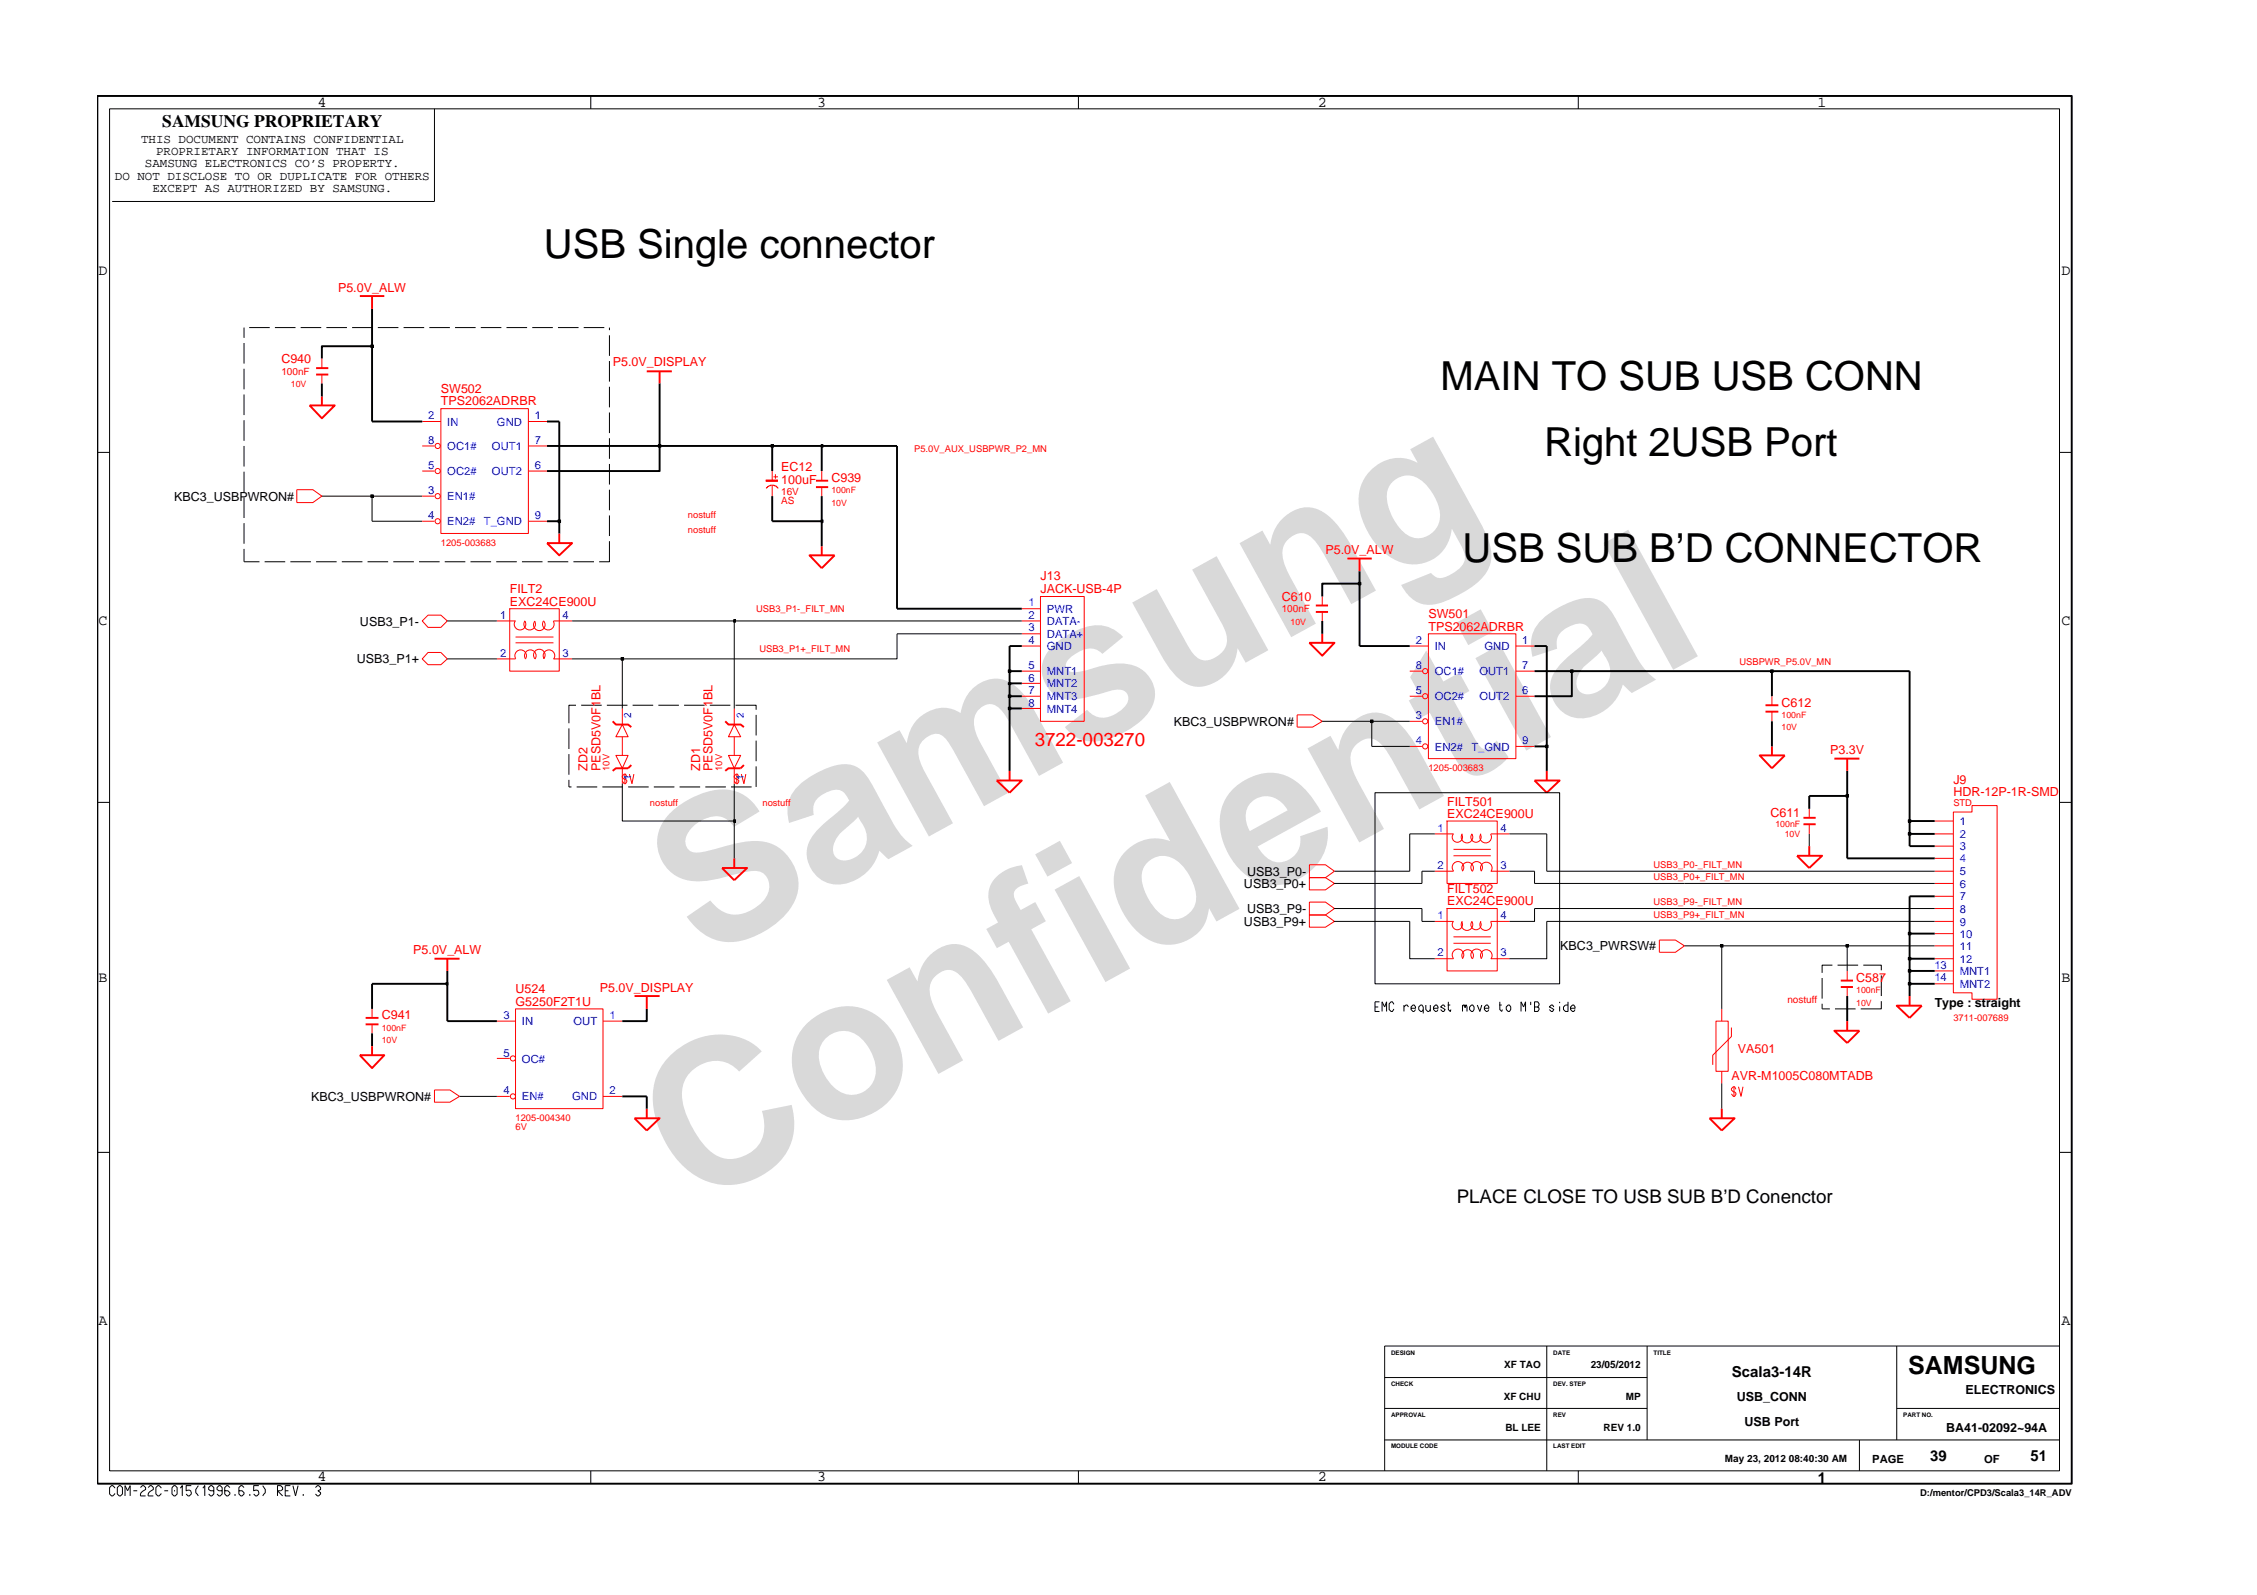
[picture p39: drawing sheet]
<svg xmlns="http://www.w3.org/2000/svg" width="297mm" height="210mm" viewBox="0 0 297 210" stroke-linecap="round" stroke-linejoin="round" font-family="sans-serif">
<defs><g id="words">
<g font-size="26.5" fill="#d9d9d9">
<text x="92.4" y="126.5" transform="rotate(-29 92.4 126.5)">Samsung</text>
<text x="91.1" y="159.2" transform="rotate(-29 91.1 159.2)">Confidential</text>
</g>
<g font-size="5.3">
<text x="71.6" y="33.9">USB Single connector</text>
<text x="189.6" y="51.3">MAIN TO SUB USB CONN</text>
<text x="203.2" y="60">Right 2USB Port</text>
<text x="192.5" y="73.9">USB SUB B’D CONNECTOR</text>
</g>
<text font-size="3.3" x="251.1" y="180.8">SAMSUNG</text>
<text font-size="2.5" fill="#f00" x="136.2" y="98.2">3722-003270</text>
<text font-size="2.5" x="191.7" y="158.3">PLACE CLOSE TO USB SUB B’D Conenctor</text>
<text font-size="2.3" x="21.4" y="16.7">SAMSUNG PROPRIETARY</text>
<g font-size="2">
<text x="41.8" y="14">4</text>
<text x="107.6" y="14">3</text>
<text x="173.4" y="14">2</text>
<text x="239.2" y="14">1</text>
<text x="13" y="36.2">D</text>
<text x="271.3" y="36.2">D</text>
<text x="13" y="82.3">C</text>
<text x="271.3" y="82.3">C</text>
<text x="13" y="129.2">B</text>
<text x="271.3" y="129.2">B</text>
<text x="13" y="174.4">A</text>
<text x="271.3" y="174.4">A</text>
<text x="227.9" y="181.2">Scala3-14R</text>
<text x="41.8" y="195">4</text>
<text x="107.6" y="195">3</text>
<text x="173.4" y="195">2</text>
<text x="239.3" y="195.1">1</text>
<text x="254" y="192.2">39</text>
<text x="267.2" y="192.2">51</text>
</g>
<g font-size="1.6">
<text x="15.1" y="23.7">DO NOT DISCLOSE TO OR DUPLICATE FOR OTHERS</text>
<text x="18.6" y="18.8">THIS DOCUMENT CONTAINS CONFIDENTIAL</text>
<text x="19.1" y="22">SAMSUNG ELECTRONICS CO’S PROPERTY.</text>
<text x="20.5" y="20.4">PROPRIETARY INFORMATION THAT IS</text>
<text x="20.1" y="25.3">EXCEPT AS AUTHORIZED BY SAMSUNG.</text>
<text x="22.9" y="65.9">KBC3_USBPWRON#</text>
<text x="47.4" y="82.3">USB3_P1-</text>
<text x="47" y="87.3">USB3_P1+</text>
<text x="154.5" y="95.5">KBC3_USBPWRON#</text>
<text x="163.7" y="116.9">USB3_P0+</text>
<text x="164.1" y="115.3">USB3_P0-</text>
<text x="163.7" y="121.9">USB3_P9+</text>
<text x="164.1" y="120.2">USB3_P9-</text>
<text x="205.4" y="125.1">KBC3_PWRSW#</text>
<text x="254.6" y="132.5">Type : straight</text>
<text x="40.9" y="144.9">KBC3_USBPWRON#</text>
<text x="228.6" y="184.3">USB_CONN</text>
<text x="258.7" y="183.5">ELECTRONICS</text>
<text x="229.6" y="187.6">USB Port</text>
<text x="256.1" y="188.4">BA41-02092~94A</text>
</g>
<g font-size="1.6" fill="#f00">
<text x="44.5" y="38.4">P5.0V_ALW</text>
<text x="37" y="47.8">C940</text>
<text x="58" y="51.7">SW502</text>
<text x="58" y="53.4">TPS2062ADRBR</text>
<text x="80.6" y="48.2">P5.0V_DISPLAY</text>
<text x="102.8" y="63.7">100uF</text>
<text x="102.8" y="62">EC12</text>
<text x="109.4" y="63.4">C939</text>
<text x="136.9" y="76.4">J13</text>
<text x="174.5" y="72.9">P5.0V_ALW</text>
<text x="67.1" y="78.1">FILT2</text>
<text x="67.1" y="79.7">EXC24CE900U</text>
<text x="136.9" y="78.1">JACK-USB-4P</text>
<text x="168.7" y="79.1">C610</text>
<text x="188" y="81.4">SW501</text>
<text x="188" y="83">TPS2062ADRBR</text>
<text x="234.5" y="93.1">C612</text>
<text x="77.3" y="101.4" transform="rotate(-90 77.3 101.4)">ZD2</text>
<text x="79" y="101.4" transform="rotate(-90 79 101.4)">PESD5V0F1BL</text>
<text x="92.1" y="101.4" transform="rotate(-90 92.1 101.4)">ZD1</text>
<text x="93.8" y="101.4" transform="rotate(-90 93.8 101.4)">PESD5V0F1BL</text>
<text x="240.9" y="99.2">P3.3V</text>
<text x="190.4" y="107.6">EXC24CE900U</text>
<text x="190.4" y="106">FILT501</text>
<text x="233" y="107.5">C611</text>
<text x="257.1" y="103.1">J9</text>
<text x="257.1" y="104.7">HDR-12P-1R-SMD</text>
<text x="190.4" y="117.5">FILT502</text>
<text x="190.4" y="119.1">EXC24CE900U</text>
<text x="54.4" y="125.5">P5.0V_ALW</text>
<text x="67.8" y="130.7">U524</text>
<text x="78.9" y="130.5">P5.0V_DISPLAY</text>
<text x="244.3" y="129.2">C587</text>
<text x="50.2" y="134.1">C941</text>
<text x="67.8" y="132.3">G5250F2T1U</text>
<text x="227.9" y="142.2">AVR-M1005C080MTADB</text>
<text x="228.7" y="138.5">VA501</text>
</g>
<g font-size="1.5" fill="#00f">
<text x="56.4" y="55.2">2</text>
<text x="56.4" y="58.5">8</text>
<text x="58.9" y="56">IN</text>
<text x="58.9" y="59.2">OC1#</text>
<text x="64.7" y="59.2">OUT1</text>
<text x="65.4" y="56">GND</text>
<text x="70.4" y="55.2">1</text>
<text x="70.4" y="58.5">7</text>
<text x="56.4" y="61.8">5</text>
<text x="56.4" y="65">3</text>
<text x="58.9" y="62.5">OC2#</text>
<text x="58.9" y="65.8">EN1#</text>
<text x="64.7" y="62.5">OUT2</text>
<text x="70.4" y="61.8">6</text>
<text x="56.4" y="68.3">4</text>
<text x="58.9" y="69.1">EN2#</text>
<text x="63.7" y="69.1">T_GND</text>
<text x="70.4" y="68.3">9</text>
<text x="65.8" y="81.5">1</text>
<text x="74" y="81.5">4</text>
<text x="135.3" y="79.8">1</text>
<text x="135.3" y="83.1">3</text>
<text x="135.3" y="81.5">2</text>
<text x="137.8" y="80.6">PWR</text>
<text x="137.8" y="84">DATA+</text>
<text x="137.8" y="82.3">DATA-</text>
<text x="65.8" y="86.4">2</text>
<text x="74" y="86.4">3</text>
<text x="135.3" y="84.7">4</text>
<text x="135.3" y="88">5</text>
<text x="135.3" y="89.7">6</text>
<text x="137.8" y="85.6">GND</text>
<text x="137.8" y="88.9">MNT1</text>
<text x="186.3" y="84.7">2</text>
<text x="186.3" y="88">8</text>
<text x="188.8" y="88.9">OC1#</text>
<text x="188.8" y="85.6">IN</text>
<text x="194.7" y="88.9">OUT1</text>
<text x="195.4" y="85.6">GND</text>
<text x="200.3" y="88">7</text>
<text x="200.3" y="84.7">1</text>
<text x="135.3" y="91.3">7</text>
<text x="135.3" y="93">8</text>
<text x="137.8" y="90.5">MNT2</text>
<text x="137.8" y="92.2">MNT3</text>
<text x="137.8" y="93.8">MNT4</text>
<text x="186.3" y="91.3">5</text>
<text x="186.3" y="94.6">3</text>
<text x="188.8" y="92.2">OC2#</text>
<text x="188.8" y="95.5">EN1#</text>
<text x="194.7" y="92.2">OUT2</text>
<text x="200.3" y="91.3">6</text>
<text x="186.3" y="97.9">4</text>
<text x="188.8" y="98.8">EN2#</text>
<text x="193.6" y="98.8">T_GND</text>
<text x="200.3" y="97.9">9</text>
<text x="189.2" y="109.4">1</text>
<text x="197.5" y="109.4">4</text>
<text x="257.9" y="108.6">1</text>
<text x="257.9" y="110.3">2</text>
<text x="257.9" y="111.9">3</text>
<text x="257.9" y="113.5">4</text>
<text x="189.2" y="114.3">2</text>
<text x="197.5" y="114.3">3</text>
<text x="257.9" y="115.2">5</text>
<text x="257.9" y="116.8">6</text>
<text x="257.9" y="118.5">7</text>
<text x="189.2" y="120.9">1</text>
<text x="189.2" y="125.9">2</text>
<text x="197.5" y="120.9">4</text>
<text x="197.5" y="125.9">3</text>
<text x="257.9" y="123.4">10</text>
<text x="257.9" y="125">11</text>
<text x="257.9" y="120.1">8</text>
<text x="257.9" y="121.8">9</text>
<text x="254.6" y="127.6">13</text>
<text x="254.6" y="129.2">14</text>
<text x="257.9" y="126.7">12</text>
<text x="257.9" y="128.3">MNT1</text>
<text x="257.9" y="130">MNT2</text>
<text x="66.3" y="134.1">3</text>
<text x="68.7" y="134.9">IN</text>
<text x="75.5" y="134.9">OUT</text>
<text x="80.2" y="134.1">1</text>
<text x="66.3" y="139.1">5</text>
<text x="66.3" y="144">4</text>
<text x="68.7" y="139.8">OC#</text>
<text x="80.2" y="144">2</text>
<text x="68.7" y="144.8">EN#</text>
<text x="75.3" y="144.8">GND</text>
</g>
<g font-size="1.5">
<text x="246.4" y="192.5">PAGE</text>
<text x="261.1" y="192.5">OF</text>
</g>
<g font-size="1.3" fill="#f00">
<text x="37" y="49.3">100nF</text>
<text x="102.8" y="65.1">16V</text>
<text x="102.8" y="66.3">AS</text>
<text x="168.7" y="80.6">100nF</text>
<text x="235.2" y="132">nostuff</text>
</g>
<g font-size="1.3" fill="#00f">
<text x="83.1" y="94.5" transform="rotate(-90 83.1 94.5)">2</text>
<text x="97.9" y="94.5" transform="rotate(-90 97.9 94.5)">2</text>
<text x="83.1" y="102.6" transform="rotate(-90 83.1 102.6)">1</text>
<text x="97.9" y="102.6" transform="rotate(-90 97.9 102.6)">1</text>
</g>
<g font-size="1.3">
<text x="197.9" y="184.2">XF CHU</text>
<text x="198" y="180.1">XF TAO</text>
<text x="209.3" y="180.1">23/05/2012</text>
<text x="214" y="184.2">MP</text>
<text x="198.1" y="188.3">BL LEE</text>
<text x="211" y="188.3">REV 1.0</text>
<text x="227" y="192.4">May 23, 2012 08:40:30 AM</text>
</g>
<g font-size="1.2" fill="#f00">
<text x="38.3" y="50.9">10V</text>
<text x="120.3" y="59.5">P5.0V_AUX_USBPWR_P2_MN</text>
<text x="109.4" y="64.9">100nF</text>
<text x="58" y="71.9">1205-003683</text>
<text x="90.5" y="68.2">nostuff</text>
<text x="90.5" y="70.2">nostuff</text>
<text x="109.4" y="66.6">10V</text>
<text x="99.5" y="80.5">USB3_P1-_FILT_MN</text>
<text x="169.9" y="82.2">10V</text>
<text x="99.9" y="85.9">USB3_P1+_FILT_MN</text>
<text x="228.9" y="87.5">USBPWR_P5.0V_MN</text>
<text x="234.5" y="94.5">100nF</text>
<text x="80.2" y="101.4" transform="rotate(-90 80.2 101.4)">10V</text>
<text x="95" y="101.4" transform="rotate(-90 95 101.4)">10V</text>
<text x="188" y="101.4">1205-003683</text>
<text x="234.5" y="96.1">10V</text>
<text x="85.5" y="106">nostuff</text>
<text x="100.4" y="106">nostuff</text>
<text x="257.1" y="106">STD</text>
<text x="233.7" y="108.9">100nF</text>
<text x="234.9" y="110.2">10V</text>
<text x="217.6" y="119.1">USB3_P9-_FILT_MN</text>
<text x="217.6" y="114.2">USB3_P0-_FILT_MN</text>
<text x="217.6" y="115.8">USB3_P0+_FILT_MN</text>
<text x="217.6" y="120.8">USB3_P9+_FILT_MN</text>
<text x="244.3" y="130.7">100nF</text>
<text x="50.2" y="135.6">100nF</text>
<text x="50.2" y="137.3">10V</text>
<text x="244.3" y="132.3">10V</text>
<text x="257.1" y="134.4">3711-007689</text>
<text x="67.8" y="147.5">1205-004340</text>
<text x="67.8" y="148.8">6V</text>
</g>
<text font-size="1.2" x="252.7" y="196.9">D:/mentor/CPD3/Scala3_14R_ADV</text>
<g font-size=".8">
<text x="183.1" y="178.3">DESIGN</text>
<text x="204.4" y="178.3">DATE</text>
<text x="217.6" y="178.3">TITLE</text>
<text x="183.1" y="182.3">CHECK</text>
<text x="204.4" y="182.3">DEV. STEP</text>
<text x="183.1" y="190.6">MODULE CODE</text>
<text x="183.1" y="186.5">APPROVAL</text>
<text x="204.4" y="190.6">LAST EDIT</text>
<text x="204.4" y="186.5">REV</text>
<text x="250.5" y="186.5">PART NO.</text>
</g>
</g></defs>
<g fill="none" stroke="#f00" stroke-width=".25">
<path d="M47.4 39h3.2M49 39v1.7M40.8 53.4h3.3l-1.7 1.6zM41.6 49.3h1.6M41.6 48.4h1.6M42.4 52.2v1.2M85.1 48.9h3.3M86.8 48.9v1.6M72 71.5h3.3l-1.7 1.6zM73.6 70.2v1.3M100.8 63.3h1.6M106.5 73.1h3.3l-1.7 1.7z"/>
<path d="M107.4 63.3h1.6M107.4 64.1h1.6M108.1 71.9v1.2M173.2 79.7h1.6M177.3 73.5h3.2M178.9 73.5v1.7M80.6 94.9l.5 .4h1.6l.4 .4M95.4 94.9l.5 .4h1.6l.4 .4M172.3 84.6h3.3l-1.6 1.7zM173.2 80.5h1.6M174 83.4v1.2M231.6 99.4h3.3l-1.7 1.7z"/>
<path d="M232.4 92.8h1.6M232.4 93.7h1.6M233.2 98.2v1.2M241.4 99.8h3.3M243.1 99.8v1.6M83.1 100.7l-.4 .4h-1.6l-.5 .3M95 114.2h3.3l-1.7 1.6zM96.6 113v1.2M97.9 100.7l-.4 .4h-1.6l-.5 .3M131.2 102.7h3.3l-1.6 1.6zM132.9 101.4v1.3M202 102.7h3.3l-1.7 1.6z"/>
<path d="M203.6 101.4v1.3M236.5 112.6h3.3l-1.7 1.6zM237.3 108.5h1.7M237.3 107.6h1.7M238.1 111.4v1.2M47.4 138.9h3.2l-1.6 1.7zM48.1 134h1.7M48.1 134.8h1.7M49 137.7v1.2M57.2 126.2h3.3M58.9 126.2v1.6M83.5 131.1h3.3"/>
<path d="M85.1 131.1v1.7M241.4 135.7h3.3l-1.6 1.6zM242.3 129h1.6M242.3 129.9h1.6M243.1 134.4v1.3M249.6 132.3h3.3l-1.6 1.7zM251.3 131.1v1.2M83.5 147.2h3.3l-1.7 1.6zM85.1 145.9v1.3M225 147.2h3.3l-1.7 1.6zM226.6 145.9v1.3"/>
</g>
<g fill="none" stroke="#f00" stroke-width=".13">
<path d="M42.4 47.2v1.2M42.4 49.3v1.2M55.6 55.5h2.4M55.6 58.7h1.6M58 53.8v.1M58 53.8h11.5v16.4h-11.5zM69.5 55.5h2.5M69.5 58.7h2.5M39.1 64.4h2.1l1.2 .9-1.2 .8h-2.1zM55.6 68.6h1.6M55.6 62h1.6M55.6 65.3h1.6"/>
<path d="M69.5 68.6h2.5M69.5 62h2.5M100.9 64.3l.1-.3 .4-.1h.7l.3 .4M101.6 62v1.3M101.6 63.9v1.4M101.8 62.8h.6M102.1 62.4v.6M108.1 62v1.3M108.1 64.1v1.2M136.9 78.5h5.8v16.4h-5.8zM174 78.5v1.2M56.3 81h1.7l.9 .7-.9 .9h-1.7l-.7-.9z"/>
<path d="M56.3 85.9h1.7l.9 .8-.9 .8h-1.7l-.7-.8zM65.4 81.7h2.4M65.4 86.7h2.4M67 80.1h.1M67.1 80.1h6.5v8.2h-6.5zM67.8 81.7a.76 .76 0 0 0 .6 1.2 .76 .76 0 0 0 .7-1.2M67.8 83.8h5M67.8 84.6h5M67.9 86.7a.76 .76 0 0 1 .7-1.2 .76 .76 0 0 1 .5 1.2M69.1 81.7a.76 .76 0 0 0 .6 1.2 .76 .76 0 0 0 .7-1.2M69.1 86.7a.76 .76 0 0 1 .7-1.2 .76 .76 0 0 1 .6 1.2M70.4 81.7a.76 .76 0 0 0 .1 1.1 .76 .76 0 0 0 1 0 .76 .76 0 0 0 .1-1.1"/>
<path d="M70.4 86.7a.76 .76 0 0 1 .1-1 .76 .76 0 0 1 1 0 .76 .76 0 0 1 .1 1M71.5 81.7a.76 .76 0 0 0 .6 1.2 .76 .76 0 0 0 .7-1.2M71.6 86.7a.76 .76 0 0 1 .7-1.2 .76 .76 0 0 1 .6 1.2M72.8 81.7h2.5M72.8 86.7h2.5M81.1 99.4h1.6l-.8 1.7zM81.9 95.3l.8 1.7h-1.6zM81.9 93.2v2.1M81.9 97v2.4M95.9 99.4h1.6l-.9 1.7zM96.6 95.3l.9 1.7h-1.6zM96.6 93.2v2.1"/>
<path d="M96.6 97v2.4M134.5 80.1h2.4M134.5 81.7h2.4M134.5 83.4h2.4M134.5 85h2.4M134.5 88.3h2.4M134.5 89.9h2.4M134.5 91.6h2.4M134.5 93.2h2.4M170.7 94.1h2l1.3 .8-1.3 .8h-2zM174 80.5v1.2M185.5 85h2.5"/>
<path d="M185.5 88.3h1.6M185.5 91.6h1.6M185.5 98.2h1.6M185.5 94.9h1.6M188 83.4v.1M188 83.4h11.5v16.4h-11.5zM199.5 85h2.5M199.5 88.3h2.5M199.5 91.6h2.5M199.5 98.2h2.5M233.2 91.6v1.2M233.2 93.7v1.2"/>
<path d="M81.9 101.1v2M82.2 101.9v1.2M82.5 102.2l-.2-.3h-.1l-.3 .2v.2l.6 .4-.2 .4h-.1l-.3-.3M82.8 101.9l.4 1.2 .2-1.2M96.6 101.1v2M97 101.9v1.2M97.2 102.2l-.1-.3h-.2l-.3 .2v.2l.6 .4-.1 .4h-.2l-.3-.3M97.6 101.9l.3 1.2 .3-1.2M172.3 115.5h2.1l1.2 .8-1.2 .8h-2.1zM172.3 118.7h2.1l1.2 .9-1.2 .8h-2.1zM172.3 113.8h2.1l1.2 .9-1.2 .8h-2.1zM188.8 109.7h2.5a.68 .68 0 0 0 .5 1.1 .68 .68 0 0 0 .6-1"/>
<path d="M188.8 114.7h2.5M190.4 108h.1M190.4 119.6h.1M190.4 108h6.6v8.3h-6.6zM190.4 119.6h6.6v8.2h-6.6zM191.3 111.8h4.9M191.3 112.6h4.9M191.3 114.6a.76 .76 0 0 1 .1-1 .76 .76 0 0 1 1 0 .76 .76 0 0 1 .1 1M192.5 109.7a.76 .76 0 0 0 .5 1.2 .76 .76 0 0 0 .7-1.1M192.5 114.6a.76 .76 0 0 1 .7-1.1 .76 .76 0 0 1 .6 1.2M193.7 109.7a.68 .68 0 0 0 .5 1.1 .68 .68 0 0 0 .6-1M193.8 114.6a.76 .76 0 0 1 0-1 .76 .76 0 0 1 1.1 0 .76 .76 0 0 1 0 1"/>
<path d="M194.9 109.7a.76 .76 0 0 0 .6 1.2 .76 .76 0 0 0 .7-1.1M195 114.6a.76 .76 0 0 1 .6-1.1 .76 .76 0 0 1 .6 1.2M196.2 109.7h2.5M196.2 114.7h2.5M238.1 106.4v1.2M238.1 108.5v1.2M254.6 108h2.5M254.6 109.7h2.5M254.6 111.4h2.5M254.6 113h2.5M254.6 114.7h2.5M254.6 116.3h2.5"/>
<path d="M254.6 118h2.5M254.6 119.6h2.5M257.1 106.9h2.4v-.9h3.3v25.5h-3.3v-.8h-2.4zM49 132.8v1.2M49 134.8v1.2M65.4 134.4h2.4M65.4 139.3h1.7M67.8 132.8v.1M67.8 132.8h11.6v13.1h-11.6zM79.4 134.4h2.5M172.3 120.4h2.1l1.2 .9-1.2 .7h-2.1zM188.8 121.3l2.5-.1a.68 .68 0 0 0 .5 1.2 .68 .68 0 0 0 .6-1.1"/>
<path d="M188.8 126.2h2.5M191.3 123.3h4.9M191.3 124.1h4.9M191.3 126.2a.76 .76 0 0 1 .1-1.1 .76 .76 0 0 1 1 0 .76 .76 0 0 1 .1 1.1M192.5 121.2a.76 .76 0 0 0 .5 1.2 .76 .76 0 0 0 .7-1.1M192.5 126.1a.76 .76 0 0 1 .7-1.1 .76 .76 0 0 1 .6 1.2M193.7 121.2a.68 .68 0 0 0 .5 1.2 .68 .68 0 0 0 .6-1.1M193.8 126.2a.76 .76 0 0 1 0-1.1 .76 .76 0 0 1 1.1 0 .76 .76 0 0 1 0 1.1M194.9 121.2a.76 .76 0 0 0 .6 1.2 .76 .76 0 0 0 .7-1.1M195 126.1a.76 .76 0 0 1 .6-1.1 .76 .76 0 0 1 .6 1.2M196.2 121.3h2.5M196.2 126.2h2.5"/>
<path d="M218.4 123.7h2.1l1.2 .8-1.2 .8h-2.1zM225.8 134.4h1.6v6.6h-1.6zM226.6 132.8v1.6M227.9 135.2v1.2l-2.5 2.5v1.2M243.1 127.8v1.2M243.1 129.9v1.2M254.6 121.3h2.5M254.6 122.9h2.5M254.6 124.5h2.5M254.6 126.2h2.5M254.6 127.8h2.5M254.6 129.5h2.5"/>
<path d="M57.2 143.4h2l1.3 .9-1.3 .7h-2zM65.4 144.3h1.7M79.4 144.3h2.5M226.6 141v1.6M228.2 143v1.3M228.5 143.4l-.2-.4h-.2l-.2 .3v.1l.6 .5-.2 .4h-.2l-.2-.4M228.8 143l.3 1.3 .3-1.3"/>
<circle cx="57.6" cy="58.7" r=".34"/>
<circle cx="57.6" cy="62" r=".34"/>
<circle cx="57.6" cy="68.6" r=".34"/>
<circle cx="57.6" cy="65.3" r=".34"/>
<circle cx="187.6" cy="94.9" r=".34"/>
<circle cx="187.6" cy="98.2" r=".34"/>
<circle cx="187.6" cy="91.6" r=".34"/>
<circle cx="187.6" cy="88.3" r=".34"/>
<circle cx="67.5" cy="139.3" r=".34"/>
<circle cx="67.5" cy="144.3" r=".34"/>
</g>
<g fill="none" stroke="#000" stroke-width=".25">
<path d="M12.8 12.6h259.9v182.7h-259.9zM42.4 50.5v1.7M49 45.6h-6.6v1.6M49 40.7v14.8h6.6M72 58.7h46.1v21.4h16.4M72 55.5h1.6v14.7M86.8 50.5v11.5h-14.8M101.6 58.7v3.3M108.1 58.7v3.3M72 68.6h1.6M101.6 65.3v3.3h6.5M108.1 65.3v6.6"/>
<path d="M178.9 76.8h-4.9v1.7M178.9 75.2v9.8h6.6M132.9 93.2h1.6M132.9 91.6h1.6M132.9 89.9h1.6M132.9 88.3h1.6M134.5 85h-1.6v16.4M174 81.7v1.7M202 88.3h49.3v23.1h3.3M202 85h1.6v16.4M202 98.2h1.6M206.9 88.3v3.3h-4.9"/>
<path d="M233.2 88.3v3.3M233.2 94.9v3.3M243.1 101.4v11.6h11.5M243.1 104.7h-5v1.7M251.3 109.7h3.3M251.3 108h3.3M254.6 118h-3.3v13.1M49 136v1.7M58.9 129.5h-9.9v3.3M58.9 127.8v6.6h6.5M85.1 132.8v1.6h-3.2M243.1 131.1v3.3"/>
<path d="M251.3 129.5h3.3M251.3 127.8h3.3M251.3 126.2h3.3M251.3 122.9h3.3M81.9 144.3h3.2v1.6"/>
</g>
<g fill="none" stroke="#000" stroke-width=".13">
<path d="M14.4 14.3h256.6v179.3h-256.6zM57.2 14.3v12.2h-42.4M77.8 12.6v1.7M141.9 12.6v1.7M207.7 12.6v1.7M12.8 59.5h1.6M32.1 43.1v1.4M32.1 45.1v2.8M32.1 48.5v2.7M32.1 51.9v2.7M32.1 55.3v2.7M32.1 58.7v2.7"/>
<path d="M32.8 43.1h2.7M36.2 43.1h2.7M39.6 43.1h2.7M43 43.1h2.7M46.3 43.1h2.8M48.8 45.4h.3v.3h-.3zM49.7 43.1h2.7M53.1 43.1h2.7M56.5 43.1h2.7M59.9 43.1h2.7M63.3 43.1h2.7M66.7 43.1h2.7"/>
<path d="M70 43.1h2.8M73.4 43.1h2.7M76.8 43.1h2.7M80.2 43.1v.3M80.2 44.1v2.7M80.2 47.5v2.7M80.2 50.9v2.7M80.2 54.3v2.7M80.2 57.7v2.7M86.6 58.5h.4v.4h-.4zM101.5 58.5h.3v.4h-.3zM108.1 58.5h.2v.4h-.2z"/>
<path d="M271 59.5h1.7M32.1 72.2v1.7h2M32.1 62.1v2.7M32.1 65.5v2.7M32.1 68.8v2.8M34.8 73.9h2.7M38.2 73.9h2.7M41.6 73.9h2.7M42.4 65.3h13.2M45 73.9h2.7M48.4 73.9h2.7M48.8 65.1h.3v.4h-.3z"/>
<path d="M49 65.3v3.3h6.6M51.8 73.9h2.7M55.1 73.9h2.8M58.5 73.9h2.7M61.9 73.9h2.7M65.3 73.9h2.7M68.7 73.9h2.7M72.1 73.9h2.7M73.4 68.4h.4v.4h-.4zM75.5 73.9h2.7M80.2 71.2v2.7h-1.3M80.2 61.1v2.7"/>
<path d="M80.2 64.4v2.8M80.2 67.8v2.7M108.1 68.4h.2v.4h-.2zM178.8 76.6h.3v.4h-.3zM58.9 86.7h6.5M58.9 81.7h6.5M74.9 95.9v2.7M74.9 99.2v2.8M75.3 86.7h6.6M75.3 81.7h59.2M75.8 92.8h-.9v2.4M76.5 92.8h2.7"/>
<path d="M79.9 92.8h2.7M81.7 86.5h.4v.4h-.4zM81.9 86.7v6.5M83.3 92.8h2.7M86.6 92.8h2.8M90 92.8h2.7M93.4 92.8h2.7M96.5 81.5h.3v.4h-.3zM96.6 81.7v11.5M96.8 92.8h2.7v.6M99.5 94.1v2.7M99.5 97.5v2.7"/>
<path d="M132.7 93.1h.3v.3h-.3zM132.7 91.5h.3v.3h-.3zM132.7 89.8h.3v.3h-.3zM132.7 88.2h.3v.3h-.3zM134.5 83.4h-16.4v3.3h-36.2M174 94.9h11.5M180.4 94.8h.3v.3h-.3zM180.5 94.9v3.3h5M203.4 98.1h.3v.3h-.3zM206.7 88.2h.3v.3h-.3zM233 88.2h.4v.3h-.4zM12.8 105.6h1.6"/>
<path d="M74.9 102.6v1h.3M75.9 103.6h2.7M79.3 103.6h2.7M81.9 103.1v4.9h14.7M82.7 103.6h2.7M86 103.6h2.8M89.4 103.6h2.7M92.8 103.6h2.7M96.2 103.6h2.7M96.5 107.9h.3v.3h-.3zM96.6 103.1v9.9M99.5 100.9v2.7"/>
<path d="M175.6 119.6h11.5v1.7h1.7M181 104.3h24.3v25.2h-24.3zM188.8 114.7h-1.7v1.6h-11.5M188.8 109.7h-3.3v5h-9.9M198.7 114.7h3.3v1.6h52.6M198.7 109.7h4.9v5h51M238.1 109.7v1.7M242.9 104.6h.4v.3h-.4zM251.1 109.6h.4v.3h-.4zM251.1 107.9h.4v.3h-.4zM254.6 119.6h-52.6v1.7h-3.3M271 105.6h1.7"/>
<path d="M58.7 129.3h.3v.3h-.3zM175.6 121.3h9.9v4.9h3.3M181 132.5h.4M181.6 131.8h-.6v1.3h.6M181.9 133.1v-1.3l.3 .7 .3-.7v1.3M183.4 132.2l-.2-.4h-.1l-.3 .3v.8l.3 .2h.1l.2-.3M184.8 132.5l.2-.2h.2l.2 .2M184.8 132.3v.8M185.7 132.7h.6l-.2-.4h-.1l-.3 .2v.4l.3 .2h.1l.2-.2M187.3 132.9l-.2 .2h-.1l-.3-.2v-.4l.3-.2h.1l.2 .2v.9M187.6 132.3v.6l.3 .2h.2l.1-.2M188.2 132.3v.8"/>
<path d="M188.7 132.7h.6l-.2-.4h-.2l-.2 .2v.4l.2 .2h.2l.2-.2M190.2 132.5l-.2-.2h-.1l-.3 .2 .6 .4-.2 .2h-.1l-.3-.2M190.5 132.3h.4M190.6 131.8v1.1l.3 .2 .1-.2M192.5 132.5l.1-.2h.1l.1 .3 .1-.3h.1l.1 .8M192.5 132.3v.8M193.4 132.5l.3-.2h.1l.2 .2v.4l-.2 .2h-.1l-.3-.2zM194.4 132.3l.4 .8 .2-.8M195.4 132.7h.5l-.1-.4h-.2l-.2 .2v.4l.2 .2h.2l.1-.2M197.3 132.3h.3M197.4 131.8v1.1l.2 .2 .1-.2M198.5 132.3h.2l.1 .2v.4l-.1 .2h-.2l-.3-.2v-.4z"/>
<path d="M200.2 133.1v-1.3l.3 .7 .3-.7v1.3M201.5 131.8v.5M202 132.5h.4l.2-.2-.2-.5h-.4v1.3h.4l.2-.2v-.2l-.2-.2M204.5 132.5l-.2-.2h-.1l-.3 .2 .6 .4-.2 .2h-.1l-.3-.2M205.3 131.8v.2M205.3 132.4v.7M206.4 131.8v1.3h-.4l-.2-.2v-.4l.2-.2h.4M206.7 132.7h.6l-.2-.4h-.1l-.3 .2v.4l.3 .2h.1l.2-.2M221.7 124.5h32.9M226.4 124.3h.4v.3h-.4zM226.6 124.5v8.3M239.8 132.1v.7h1"/>
<path d="M239.8 128.7v2.7M241.2 127h-1.4v1M241.5 132.8h2.7M241.8 127h2.7M242.9 124.3h.4v.3h-.4zM243.1 124.5v3.3M245.2 127h2.4v.7M247.6 131.8v1h-2.7M247.6 128.4v2.7M251.1 129.3h.4v.3h-.4zM251.1 127.6h.4v.3h-.4zM251.1 126h.4v.3h-.4z"/>
<path d="M251.1 122.7h.4v.3h-.4zM254.6 121.3h-51v4.9h-4.9M12.8 151.7h1.6M60.5 144.3h4.9M226.6 142.6v3.3M271 151.7h1.7M203.6 177.1v16.5M216.8 177.1v12.4M249.6 177.1v12.4M271 177.1h-88.8v16.5M15.1 195.8l-.3-.3h-.1l-.3 .3v.8l.3 .3h.1l.3-.4M15.7 195.5h.2l.2 .3v.8l-.2 .3h-.2l-.3-.3v-.8z"/>
<path d="M16.5 196.9v-1.4l.3 .7 .3-.7v1.4M17.6 196.2h.5M18.5 195.8l.2-.3h.2l.3 .3v.2l-.5 .3-.2 .3v.3h.7M19.5 195.8l.3-.3h.1l.3 .3v.2l-.4 .3-.3 .3v.3h.7M21.2 195.8l-.3-.3h-.1l-.3 .3v.8l.3 .3h.1l.3-.4M21.6 196.2h.5M22.9 195.5h.2l.2 .3v.8l-.2 .3h-.2l-.3-.3v-.8zM23 196.1v.2M23.7 195.8l.3-.3v1.4M25.2 195.5h-.7v.7l.4-.1 .2 .1 .1 .2v.2l-.3 .3h-.1l-.3-.3M26.1 195.5l-.3 .5v.4l.3 .5M26.7 195.8l.3-.3v1.4"/>
<path d="M28.1 196.2h-.4l-.2-.2v-.2l.2-.3h.2l.2 .3v.8l-.2 .3h-.2l-.2-.3M29.2 196.2h-.4l-.2-.2v-.2l.2-.3h.2l.2 .3v.8l-.2 .3h-.2l-.2-.3M30.3 195.8l-.3-.3h-.2l-.2 .3v.8l.2 .3h.2l.3-.3v-.2l-.3-.2h-.4M30.9 196.6v.3M32.1 195.8l-.2-.3h-.2l-.3 .3v.8l.3 .3h.2l.2-.3v-.2l-.2-.2h-.5M32.9 196.6v.3M34.1 195.5h-.7v.7l.4-.1 .2 .1 .1 .2v.2l-.3 .3h-.2l-.2-.3M34.6 195.5l.3 .5v.4l-.3 .5M36.5 196.9v-1.4h.4l.3 .3v.2l-.3 .2h-.4l.7 .7M37.5 196.2h.5M38.2 195.5h-.7v1.4h.7M38.6 195.5l.3 1.4 .3-1.4"/>
<path d="M39.9 196.6v.3M41.5 195.8l.3-.3h.1l.3 .3v.2l-.3 .2 .3 .2v.2l-.3 .3h-.1l-.3-.3M77.8 193.6v1.7M141.9 193.6v1.7M182.2 189.5h88.8M182.2 185.3h34.6M182.2 181.3h34.6M207.7 193.6v1.7M244.7 189.5v4.1M249.6 185.3h21.4"/>
</g>
<g fill="#000">
<path d="M48.8 45.4h.3v.3h-.3z" fill-rule="evenodd"/>
<path d="M86.6 58.5h.4v.4h-.4z" fill-rule="evenodd"/>
<path d="M101.5 58.5h.3v.4h-.3z" fill-rule="evenodd"/>
<path d="M108.1 58.5h.2v.4h-.2z" fill-rule="evenodd"/>
<path d="M48.8 65.1h.3v.4h-.3z" fill-rule="evenodd"/>
<path d="M73.4 68.4h.4v.4h-.4z" fill-rule="evenodd"/>
<path d="M108.1 68.4h.2v.4h-.2z" fill-rule="evenodd"/>
<path d="M178.8 76.6h.3v.4h-.3z" fill-rule="evenodd"/>
<path d="M81.7 86.5h.4v.4h-.4z" fill-rule="evenodd"/>
<path d="M96.5 81.5h.3v.4h-.3z" fill-rule="evenodd"/>
<path d="M132.7 93.1h.3v.3h-.3z" fill-rule="evenodd"/>
<path d="M132.7 91.5h.3v.3h-.3z" fill-rule="evenodd"/>
<path d="M132.7 89.8h.3v.3h-.3z" fill-rule="evenodd"/>
<path d="M132.7 88.2h.3v.3h-.3z" fill-rule="evenodd"/>
<path d="M180.4 94.8h.3v.3h-.3z" fill-rule="evenodd"/>
<path d="M203.4 98.1h.3v.3h-.3z" fill-rule="evenodd"/>
<path d="M206.7 88.2h.3v.3h-.3z" fill-rule="evenodd"/>
<path d="M233 88.2h.4v.3h-.4z" fill-rule="evenodd"/>
<path d="M96.5 107.9h.3v.3h-.3z" fill-rule="evenodd"/>
<path d="M242.9 104.6h.4v.3h-.4z" fill-rule="evenodd"/>
<path d="M251.1 109.6h.4v.3h-.4z" fill-rule="evenodd"/>
<path d="M251.1 107.9h.4v.3h-.4z" fill-rule="evenodd"/>
<path d="M58.7 129.3h.3v.3h-.3z" fill-rule="evenodd"/>
<path d="M226.4 124.3h.4v.3h-.4z" fill-rule="evenodd"/>
<path d="M242.9 124.3h.4v.3h-.4z" fill-rule="evenodd"/>
<path d="M251.1 129.3h.4v.3h-.4z" fill-rule="evenodd"/>
<path d="M251.1 127.6h.4v.3h-.4z" fill-rule="evenodd"/>
<path d="M251.1 126h.4v.3h-.4z" fill-rule="evenodd"/>
<path d="M251.1 122.7h.4v.3h-.4z" fill-rule="evenodd"/>
</g>
<use href="#words"/>
</svg>
